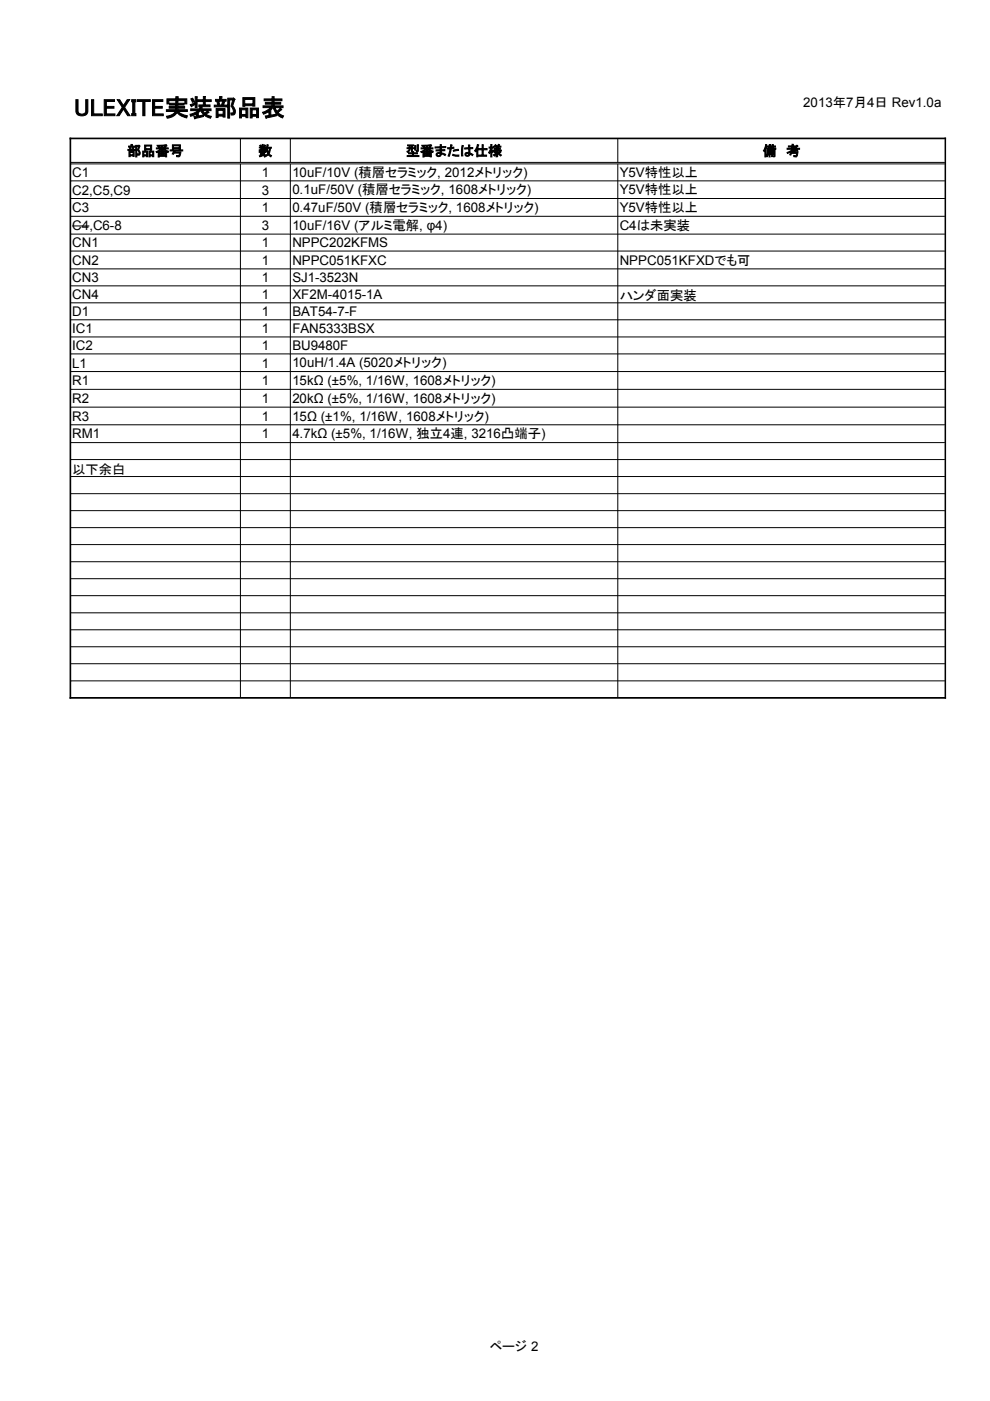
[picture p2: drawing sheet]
<svg xmlns="http://www.w3.org/2000/svg" width="210mm" height="297mm" viewBox="0 0 210 297" stroke-linecap="round" stroke-linejoin="round" font-family="sans-serif">
<defs><g id="words">
<text font-size="5.1" x="15.7" y="24.6">ULEXITE実装部品表</text>
<g font-size="3">
<text x="27" y="33">部品番号</text>
<text x="54.8" y="33">数</text>
<text x="86.1" y="33">型番または仕様</text>
<text x="161.7" y="33">備　考</text>
</g>
<g font-size="2.8">
<text x="170.3" y="22.8">2013年7月4日 Rev1.0a</text>
<text x="15.3" y="37.5">C1</text>
<text x="15.3" y="41.2">C2,C5,C9</text>
<text x="55.5" y="37.5">1</text>
<text x="55.5" y="41.2">3</text>
<text x="62" y="37.5">10uF/10V (積層セラミック, 2012メトリック)</text>
<text x="62" y="41.2">0.1uF/50V (積層セラミック, 1608メトリック)</text>
<text x="131.4" y="37.5">Y5V特性以上</text>
<text x="131.4" y="41.2">Y5V特性以上</text>
<text x="15.3" y="45">C3</text>
<text x="55.5" y="45">1</text>
<text x="62" y="45">0.47uF/50V (積層セラミック, 1608メトリック)</text>
<text x="131.4" y="45">Y5V特性以上</text>
<text x="15.3" y="52.4">CN1</text>
<text x="15.3" y="48.7">C4,C6-8</text>
<text x="55.5" y="48.8">3</text>
<text x="55.5" y="52.4">1</text>
<text x="62" y="52.4">NPPC202KFMS</text>
<text x="62" y="48.7">10uF/16V (アルミ電解, φ4)</text>
<text x="131.4" y="48.7">C4は未実装</text>
<text x="15.3" y="56.1">CN2</text>
<text x="15.3" y="59.7">CN3</text>
<text x="55.5" y="56.1">1</text>
<text x="55.5" y="59.7">1</text>
<text x="62" y="56.1">NPPC051KFXC</text>
<text x="62" y="59.7">SJ1-3523N</text>
<text x="131.4" y="56.1">NPPC051KFXDでも可</text>
<text x="15.3" y="63.3">CN4</text>
<text x="55.5" y="63.3">1</text>
<text x="62" y="63.3">XF2M-4015-1A</text>
<text x="131.4" y="63.5">ハンダ面実装</text>
<text x="15.3" y="67">D1</text>
<text x="15.3" y="70.6">IC1</text>
<text x="55.5" y="67">1</text>
<text x="55.5" y="70.6">1</text>
<text x="62" y="67">BAT54-7-F</text>
<text x="62" y="70.6">FAN5333BSX</text>
<text x="15.3" y="74.2">IC2</text>
<text x="15.3" y="77.9">L1</text>
<text x="55.5" y="74.2">1</text>
<text x="55.5" y="77.9">1</text>
<text x="62" y="74.2">BU9480F</text>
<text x="62" y="77.9">10uH/1.4A (5020メトリック)</text>
<text x="15.3" y="81.7">R1</text>
<text x="55.5" y="81.7">1</text>
<text x="62" y="81.7">15kΩ (±5%, 1/16W, 1608メトリック)</text>
<text x="15.3" y="85.4">R2</text>
<text x="15.3" y="89.2">R3</text>
<text x="55.5" y="85.4">1</text>
<text x="55.5" y="89.2">1</text>
<text x="62" y="85.4">20kΩ (±5%, 1/16W, 1608メトリック)</text>
<text x="62" y="89.2">15Ω (±1%, 1/16W, 1608メトリック)</text>
<text x="15.3" y="93">RM1</text>
<text x="55.5" y="93">1</text>
<text x="62" y="92.9">4.7kΩ (±5%, 1/16W, 独立4連, 3216凸端子)</text>
<text x="15.3" y="100.4">以下余白</text>
<text x="103.8" y="286.3">ページ 2</text>
</g>
</g></defs>
<g fill="#000" stroke="#000" stroke-width=".21">
<path d="M14.9 29.3h185.6v.1h-185.6z" fill-rule="evenodd"/>
<path d="M14.9 29.3h.1v118.7h-.1z" fill-rule="evenodd"/>
<path d="M200.4 29.3l.1 118.7z" fill-rule="evenodd"/>
<path d="M14.9 147.9h185.6v.1h-185.6z" fill-rule="evenodd"/>
</g>
<g fill="none" stroke="#000" stroke-width=".21">
<path d="M15 34.4h185.3M15 34.7h185.3M15 38.3h185.3M51 29.4v5M51 34.7v113.2M61.6 29.4v5M61.6 34.7v113.2M131 29.4v5M131 34.7v113.2M15 42.1h185.3M15 45.9h185.3M15 49.6h185.3"/>
<path d="M15 53.2h185.3M15 57h185.3M15.3 47.9h3.6M15 60.6h185.3M15 64.2h185.3M15 67.8h185.3M15 71.4h185.3M15 75h185.3M15 78.8h185.3M15 82.5h185.3M15 86.3h185.3M15 90.1h185.3"/>
<path d="M15 93.8h185.3M15 97.4h185.3M15 101h185.3M15 104.7h185.3M15 108.3h185.3M15 111.9h185.3M15 115.5h185.3M15 119.1h185.3M15 122.7h185.3M15 126.3h185.3M15 129.9h185.3M15 133.5h185.3"/>
<path d="M15 137.1h185.3M15 140.7h185.3M15 144.4h185.3"/>
</g>
<use href="#words"/>
</svg>
